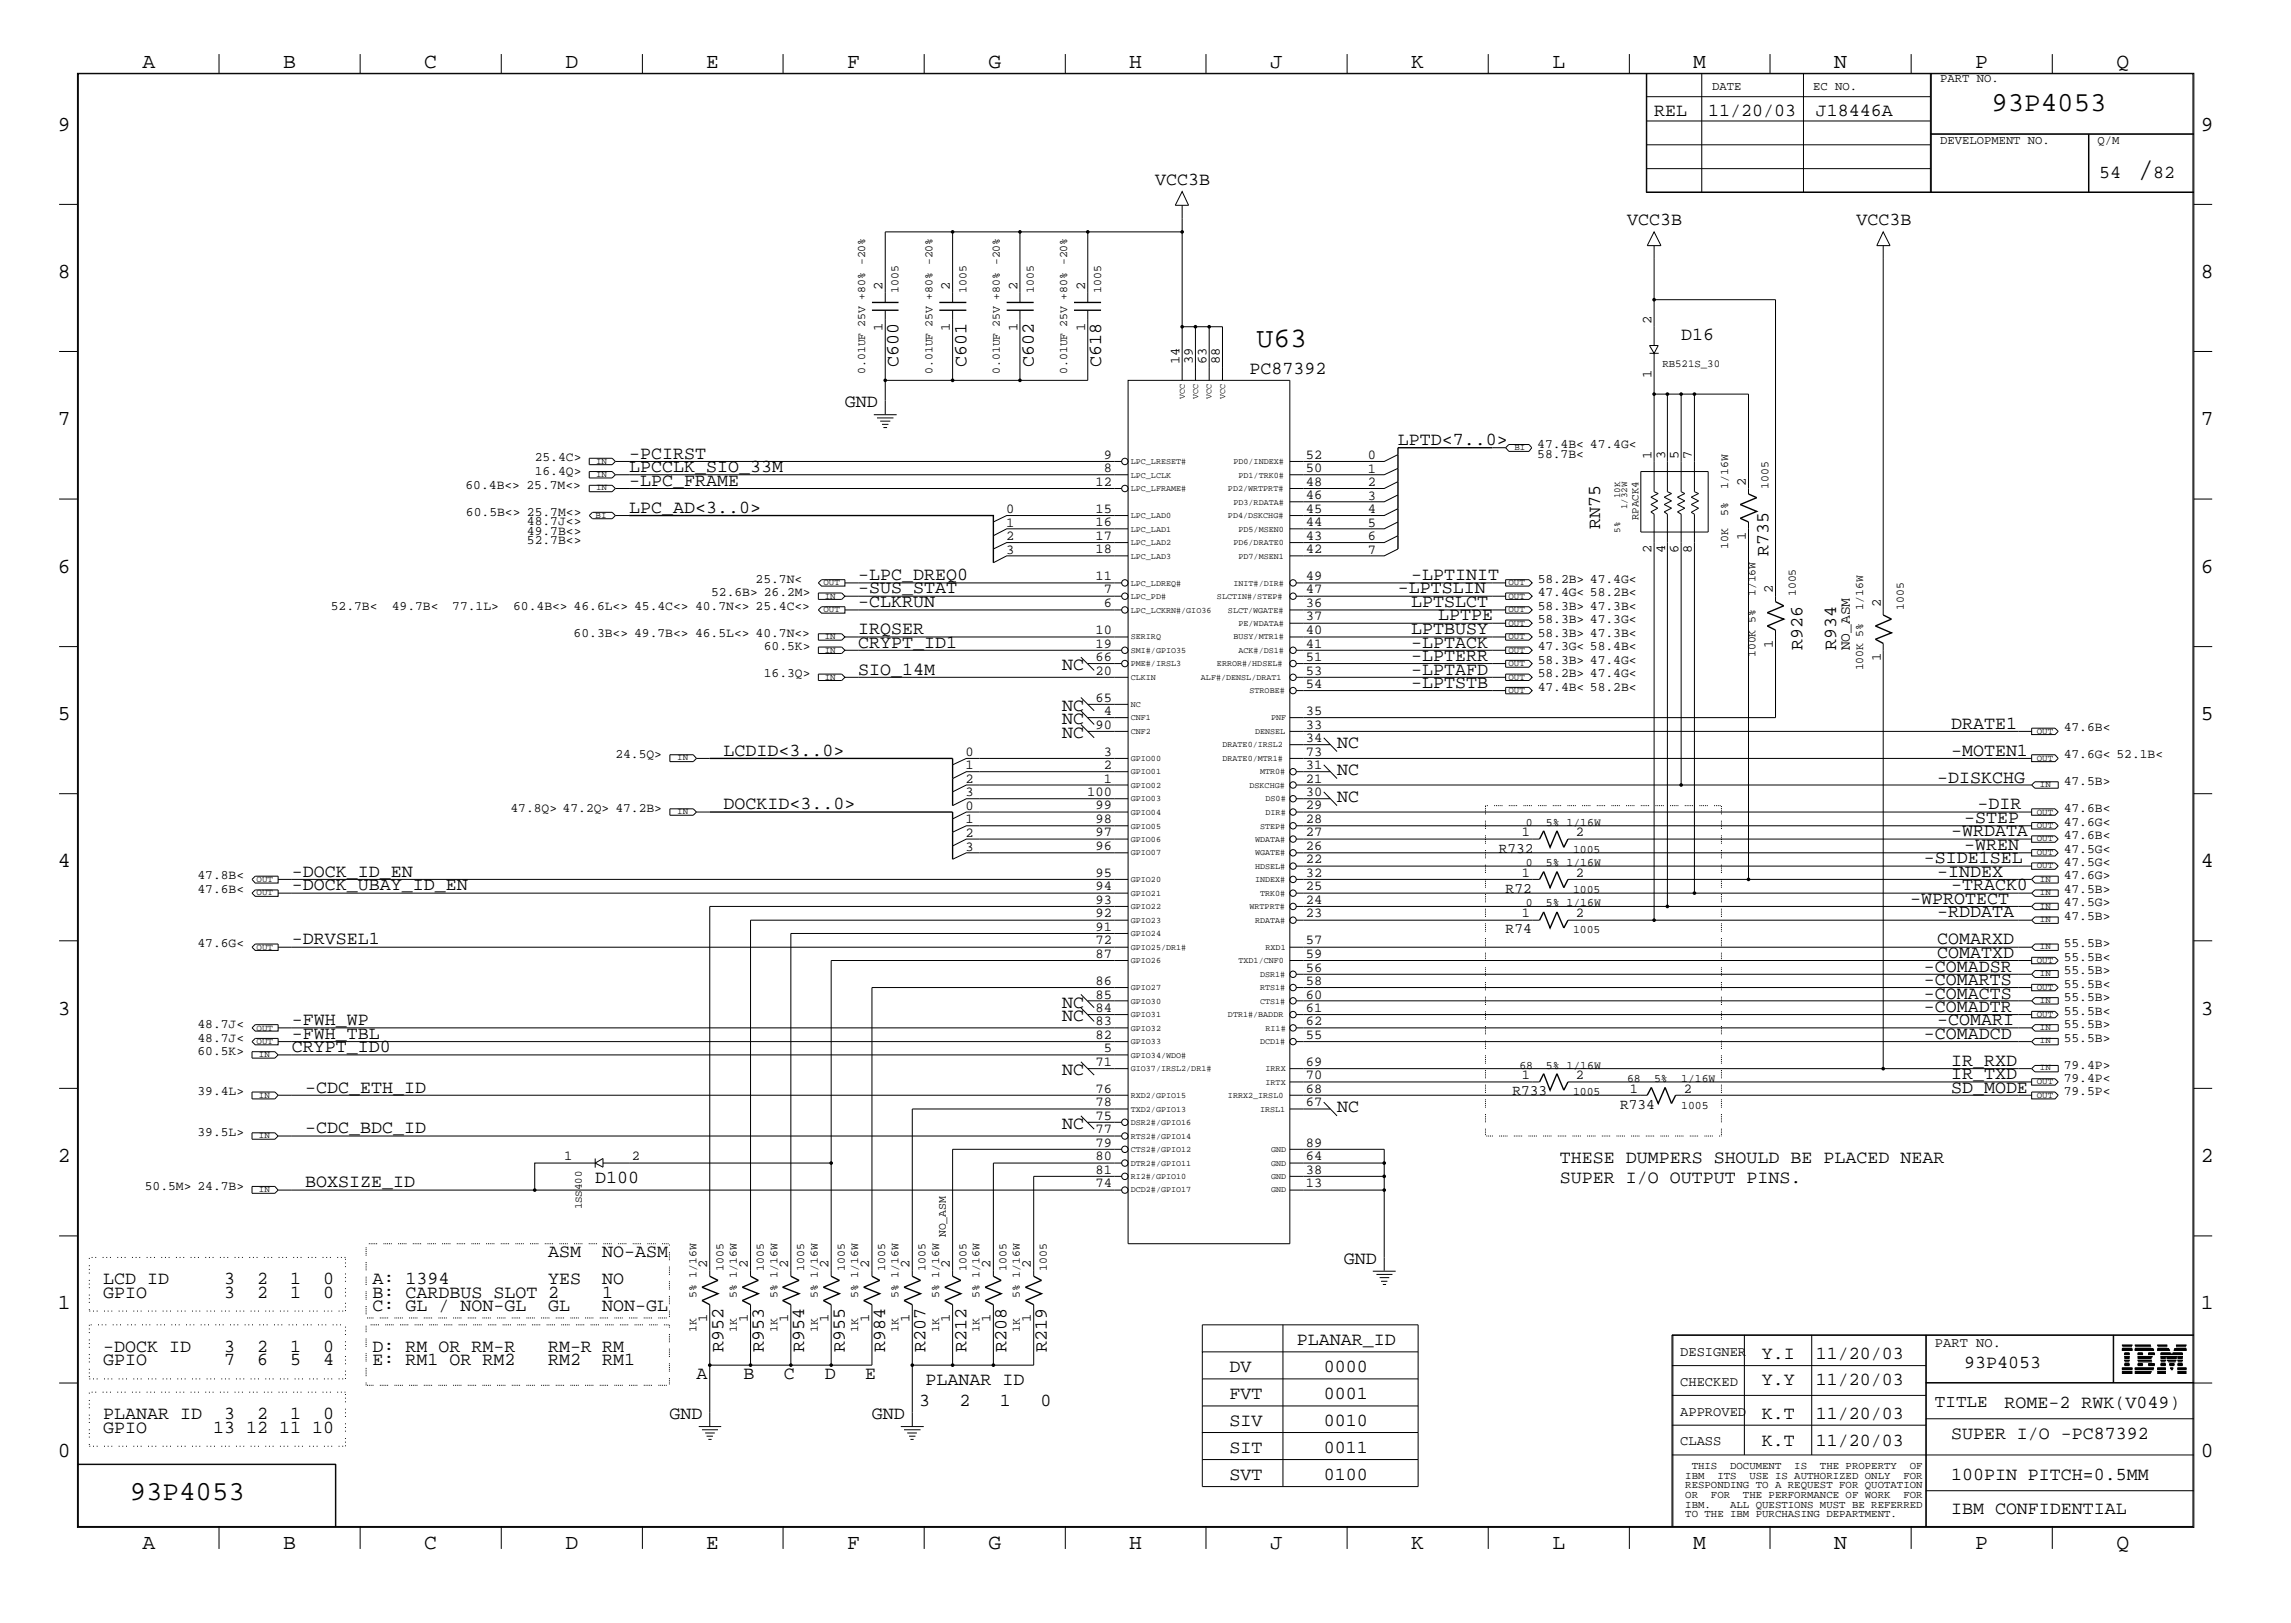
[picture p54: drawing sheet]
<svg xmlns="http://www.w3.org/2000/svg" width="423mm" height="300mm" viewBox="0 0 423 300" stroke-linecap="round" stroke-linejoin="round" font-family="sans-serif">
<defs><g id="words">
<g font-size="5.2">
<text x="395" y="32.9">/</text>
<text x="232.2" y="64.1">U63</text>
</g>
<g font-size="5.1">
<text x="368" y="20.5">93P4053</text>
<text x="24" y="277.2">93P4053</text>
</g>
<g font-size="4">
<text x="26.3" y="12.5">A</text>
<text x="52.3" y="12.5">B</text>
<text x="78.4" y="12.5">C</text>
<text x="104.5" y="12.5">D</text>
<text x="130.5" y="12.5">E</text>
<text x="156.5" y="12.5">F</text>
<text x="182.6" y="12.5">G</text>
<text x="208.6" y="12.5">H</text>
<text x="234.7" y="12.5">J</text>
<text x="260.8" y="12.5">K</text>
<text x="286.9" y="12.5">L</text>
<text x="312.8" y="12.5">M</text>
<text x="338.9" y="12.5">N</text>
<text x="365" y="12.5">P</text>
<text x="391.1" y="12.5">Q</text>
<text x="10.7" y="24.1">9</text>
<text x="406.7" y="24.1">9</text>
<text x="10.7" y="51.4">8</text>
<text x="406.7" y="51.4">8</text>
<text x="10.7" y="78.6">7</text>
<text x="406.7" y="78.6">7</text>
<text x="10.7" y="105.8">6</text>
<text x="406.7" y="105.8">6</text>
<text x="10.7" y="133.1">5</text>
<text x="406.7" y="133.1">5</text>
<text x="10.7" y="160.2">4</text>
<text x="406.7" y="160.2">4</text>
<text x="10.7" y="187.5">3</text>
<text x="406.7" y="187.5">3</text>
<text x="10.7" y="214.6">2</text>
<text x="406.7" y="214.6">2</text>
<text x="10.7" y="241.9">1</text>
<text x="406.7" y="241.9">1</text>
<text x="10.7" y="269.2">0</text>
<text x="406.7" y="269.2">0</text>
<text x="26.3" y="286.2">A</text>
<text x="52.3" y="286.2">B</text>
<text x="78.4" y="286.2">C</text>
<text x="104.5" y="286.2">D</text>
<text x="130.5" y="286.2">E</text>
<text x="156.5" y="286.2">F</text>
<text x="182.6" y="286.2">G</text>
<text x="208.6" y="286.2">H</text>
<text x="234.7" y="286.2">J</text>
<text x="260.8" y="286.2">K</text>
<text x="286.9" y="286.2">L</text>
<text x="312.8" y="286.2">M</text>
<text x="338.9" y="286.2">N</text>
<text x="365" y="286.2">P</text>
<text x="391.1" y="286.2">Q</text>
</g>
<g font-size="3.4">
<text x="305.6" y="21.4">REL</text>
<text x="315.6" y="21.4">11/20/03</text>
<text x="335.5" y="21.4">J18446A</text>
<text x="213.4" y="34.1">VCC3B</text>
<text x="387.9" y="32.9">54</text>
<text x="397.8" y="32.9">82</text>
<text x="300.7" y="41.7">VCC3B</text>
<text x="343.1" y="41.7">VCC3B</text>
<text x="310.6" y="62.8">D16</text>
<text x="166" y="67.8" transform="rotate(-90 166 67.8)">C600</text>
<text x="178.6" y="67.8" transform="rotate(-90 178.6 67.8)">C601</text>
<text x="191" y="67.8" transform="rotate(-90 191 67.8)">C602</text>
<text x="203.5" y="67.8" transform="rotate(-90 203.5 67.8)">C618</text>
<text x="230.9" y="69.1">PC87392</text>
<text x="156.1" y="75.3">GND</text>
<text x="258.3" y="82.3">LPTD&lt;7..0&gt;</text>
<text x="116.2" y="89.7">-LPC_FRAME</text>
<text x="116.2" y="84.8">-PCIRST</text>
<text x="116.2" y="87.2">LPCCLK_SIO_33M</text>
<text x="116.2" y="94.7">LPC_AD&lt;3..0&gt;</text>
<text x="295.7" y="97.7" transform="rotate(-90 295.7 97.7)">RN75</text>
<text x="158.6" y="107.2">-LPC_DREQ0</text>
<text x="260.8" y="107.2">-LPTINIT</text>
<text x="326.8" y="102.7" transform="rotate(-90 326.8 102.7)">R735</text>
<text x="158.6" y="112.2">-CLKRUN</text>
<text x="158.6" y="109.6">-SUS_STAT</text>
<text x="258.3" y="109.6">-LPTSLIN</text>
<text x="260.8" y="112.2">LPTSLCT</text>
<text x="158.6" y="119.6">CRYPT_ID1</text>
<text x="158.6" y="117.2">IRQSER</text>
<text x="260.8" y="119.6">-LPTACK</text>
<text x="260.8" y="117.2">LPTBUSY</text>
<text x="265.8" y="114.6">LPTPE</text>
<text x="158.6" y="124.6">SIO_14M</text>
<text x="196.3" y="123.9">NC</text>
<text x="260.8" y="124.6">-LPTAFD</text>
<text x="260.8" y="122.2">-LPTERR</text>
<text x="333.1" y="120.1" transform="rotate(-90 333.1 120.1)">R926</text>
<text x="339.3" y="120.1" transform="rotate(-90 339.3 120.1)">R934</text>
<text x="196.3" y="131.3">NC</text>
<text x="260.8" y="127.1">-LPTSTB</text>
<text x="196.3" y="133.8">NC</text>
<text x="196.3" y="136.3">NC</text>
<text x="360.5" y="134.6">DRATE1</text>
<text x="133.7" y="139.6">LCDID&lt;3..0&gt;</text>
<text x="247.1" y="143.2">NC</text>
<text x="247.1" y="138.2">NC</text>
<text x="360.5" y="139.6">-MOTEN1</text>
<text x="133.7" y="149.5">DOCKID&lt;3..0&gt;</text>
<text x="247.1" y="148.2">NC</text>
<text x="358" y="144.6">-DISKCHG</text>
<text x="365.4" y="149.5">-DIR</text>
<text x="360.5" y="154.5">-WRDATA</text>
<text x="363" y="152.1">-STEP</text>
<text x="355.5" y="159.5">-SIDE1SEL</text>
<text x="363" y="157.1">-WREN</text>
<text x="53.9" y="162.1">-DOCK_ID_EN</text>
<text x="53.9" y="164.5">-DOCK_UBAY_ID_EN</text>
<text x="353" y="167">-WPROTECT</text>
<text x="358" y="162.1">-INDEX</text>
<text x="360.5" y="164.5">-TRACK0</text>
<text x="358" y="169.5">-RDDATA</text>
<text x="53.9" y="174.5">-DRVSEL1</text>
<text x="355.5" y="179.5">-COMADSR</text>
<text x="358" y="177">COMATXD</text>
<text x="358" y="174.5">COMARXD</text>
<text x="355.5" y="184.5">-COMACTS</text>
<text x="355.5" y="181.9">-COMARTS</text>
<text x="53.9" y="189.4">-FWH_WP</text>
<text x="53.9" y="191.9">-FWH_TBL</text>
<text x="196.3" y="188.6">NC</text>
<text x="196.3" y="186.2">NC</text>
<text x="355.5" y="191.9">-COMADCD</text>
<text x="355.5" y="186.9">-COMADTR</text>
<text x="358" y="189.4">-COMARI</text>
<text x="53.9" y="194.4">CRYPT_ID0</text>
<text x="360.5" y="196.9">IR_RXD</text>
<text x="56.4" y="201.9">-CDC_ETH_ID</text>
<text x="196.3" y="198.6">NC</text>
<text x="360.5" y="199.4">IR_TXD</text>
<text x="360.5" y="201.9">SD_MODE</text>
<text x="56.4" y="209.4">-CDC_BDC_ID</text>
<text x="196.3" y="208.5">NC</text>
<text x="247.1" y="205.5">NC</text>
<text x="288.2" y="214.9">THESE DUMPERS SHOULD BE PLACED NEAR</text>
<text x="56.4" y="219.4">BOXSIZE_ID</text>
<text x="110" y="218.6">D100</text>
<text x="288.2" y="218.6">SUPER I/O OUTPUT PINS.</text>
<text x="101.3" y="232.3">ASM</text>
<text x="111.3" y="232.3">NO-ASM</text>
<text x="248.3" y="233.5">GND</text>
<text x="19.1" y="239.8">GPIO</text>
<text x="19.1" y="237.3">LCD ID</text>
<text x="41.4" y="239.8">3</text>
<text x="41.4" y="237.3">3</text>
<text x="47.5" y="239.8">2</text>
<text x="47.5" y="237.3">2</text>
<text x="53.6" y="239.8">1</text>
<text x="53.6" y="237.3">1</text>
<text x="59.7" y="239.8">0</text>
<text x="59.7" y="237.3">0</text>
<text x="68.8" y="237.3">A: 1394</text>
<text x="68.8" y="239.8">B: CARDBUS SLOT 2</text>
<text x="101.3" y="237.3">YES</text>
<text x="111.3" y="239.8">1</text>
<text x="111.3" y="237.3">NO</text>
<text x="68.8" y="242.2">C: GL / NON-GL</text>
<text x="101.3" y="242.2">GL</text>
<text x="111.3" y="242.2">NON-GL</text>
<text x="19.1" y="249.8">-DOCK ID</text>
<text x="41.4" y="249.8">3</text>
<text x="47.5" y="249.8">2</text>
<text x="53.6" y="249.8">1</text>
<text x="59.7" y="249.8">0</text>
<text x="68.8" y="249.8">D: RM OR RM-R</text>
<text x="101.3" y="249.8">RM-R RM</text>
<text x="133.7" y="249.8" transform="rotate(-90 133.7 249.8)">R952</text>
<text x="141.1" y="249.8" transform="rotate(-90 141.1 249.8)">R953</text>
<text x="148.6" y="249.8" transform="rotate(-90 148.6 249.8)">R954</text>
<text x="156.1" y="249.8" transform="rotate(-90 156.1 249.8)">R955</text>
<text x="163.6" y="249.8" transform="rotate(-90 163.6 249.8)">R984</text>
<text x="171" y="249.8" transform="rotate(-90 171 249.8)">R207</text>
<text x="178.6" y="249.8" transform="rotate(-90 178.6 249.8)">R212</text>
<text x="186" y="249.8" transform="rotate(-90 186 249.8)">R208</text>
<text x="193.5" y="249.8" transform="rotate(-90 193.5 249.8)">R219</text>
<text x="239.6" y="248.5">PLANAR_ID</text>
<text x="325.5" y="251">Y.I</text>
<text x="335.5" y="251">11/20/03</text>
<text x="19.1" y="252.2">GPIO</text>
<text x="41.4" y="252.2">7</text>
<text x="47.5" y="252.2">6</text>
<text x="53.6" y="252.2">5</text>
<text x="59.7" y="252.2">4</text>
<text x="68.8" y="252.2">E: RM1 OR RM2</text>
<text x="101.3" y="252.2">RM2</text>
<text x="111.3" y="252.2">RM1</text>
<text x="128.7" y="254.8">A</text>
<text x="137.4" y="254.8">B</text>
<text x="144.9" y="254.8">C</text>
<text x="152.4" y="254.8">D</text>
<text x="159.9" y="254.8">E</text>
<text x="171" y="255.9">PLANAR ID</text>
<text x="227.2" y="253.5">DV</text>
<text x="244.6" y="253.5">0000</text>
<text x="325.5" y="255.9">Y.Y</text>
<text x="335.5" y="255.9">11/20/03</text>
<text x="363" y="252.7">93P4053</text>
<text x="19.1" y="262.2">PLANAR ID</text>
<text x="41.4" y="262.2">3</text>
<text x="47.5" y="262.2">2</text>
<text x="53.6" y="262.2">1</text>
<text x="59.7" y="262.2">0</text>
<text x="123.7" y="262.2">GND</text>
<text x="161.1" y="262.2">GND</text>
<text x="169.8" y="259.8">3</text>
<text x="177.3" y="259.8">2</text>
<text x="184.7" y="259.8">1</text>
<text x="192.3" y="259.8">0</text>
<text x="227.2" y="258.5">FVT</text>
<text x="227.2" y="263.5">SIV</text>
<text x="244.6" y="263.5">0010</text>
<text x="244.6" y="258.5">0001</text>
<text x="325.5" y="262.2">K.T</text>
<text x="335.5" y="262.2">11/20/03</text>
<text x="370.4" y="260.2">ROME-2 RWK(V049)</text>
<text x="19.1" y="264.7">GPIO</text>
<text x="39.4" y="264.7">13 12 11 10</text>
<text x="227.2" y="268.5">SIT</text>
<text x="244.6" y="268.5">0011</text>
<text x="325.5" y="267.2">K.T</text>
<text x="335.5" y="267.2">11/20/03</text>
<text x="360.5" y="265.9">SUPER I/O -PC87392</text>
<text x="227.2" y="273.4">SVT</text>
<text x="244.6" y="273.4">0100</text>
<text x="360.5" y="273.4">100PIN PITCH=0.5MM</text>
<text x="360.5" y="279.7">IBM CONFIDENTIAL</text>
</g>
<text font-size="3.2" x="357.5" y="260">TITLE</text>
<g font-size="2.7">
<text x="341.8" y="120.1" transform="rotate(-90 341.8 120.1)">NO_ASM</text>
<text x="276.9" y="157.6">R732</text>
<text x="278.2" y="165">R72</text>
<text x="278.2" y="172.5">R74</text>
<text x="279.5" y="202.4">R733</text>
<text x="299.4" y="204.9">R734</text>
</g>
<g font-size="2.5">
<text x="163.1" y="53.6" transform="rotate(-90 163.1 53.6)">2</text>
<text x="175.5" y="53.6" transform="rotate(-90 175.5 53.6)">2</text>
<text x="188" y="53.6" transform="rotate(-90 188 53.6)">2</text>
<text x="200.5" y="53.6" transform="rotate(-90 200.5 53.6)">2</text>
<text x="305.1" y="59.9" transform="rotate(-90 305.1 59.9)">2</text>
<text x="163.1" y="61.1" transform="rotate(-90 163.1 61.1)">1</text>
<text x="175.5" y="61.1" transform="rotate(-90 175.5 61.1)">1</text>
<text x="188" y="61.1" transform="rotate(-90 188 61.1)">1</text>
<text x="200.5" y="61.1" transform="rotate(-90 200.5 61.1)">1</text>
<text x="217.9" y="67.3" transform="rotate(-90 217.9 67.3)">14</text>
<text x="220.4" y="67.3" transform="rotate(-90 220.4 67.3)">39</text>
<text x="222.9" y="67.3" transform="rotate(-90 222.9 67.3)">63</text>
<text x="225.4" y="67.3" transform="rotate(-90 225.4 67.3)">88</text>
<text x="305.1" y="69.8" transform="rotate(-90 305.1 69.8)">1</text>
<text x="202.4" y="89.7">12</text>
<text x="204" y="87.2">8</text>
<text x="204" y="84.8">9</text>
<text x="241.3" y="84.8">52</text>
<text x="241.3" y="87.2">50</text>
<text x="241.3" y="89.7">48</text>
<text x="252.7" y="84.8">0</text>
<text x="252.7" y="87.4">1</text>
<text x="252.7" y="89.8">2</text>
<text x="305.1" y="84.8" transform="rotate(-90 305.1 84.8)">1</text>
<text x="307.7" y="84.8" transform="rotate(-90 307.7 84.8)">3</text>
<text x="310.1" y="84.8" transform="rotate(-90 310.1 84.8)">5</text>
<text x="312.6" y="84.8" transform="rotate(-90 312.6 84.8)">7</text>
<text x="322.6" y="89.7" transform="rotate(-90 322.6 89.7)">2</text>
<text x="185.9" y="94.8">0</text>
<text x="202.4" y="94.7">15</text>
<text x="241.3" y="94.7">45</text>
<text x="241.3" y="92.2">46</text>
<text x="252.7" y="94.8">4</text>
<text x="252.7" y="92.4">3</text>
<text x="185.9" y="97.3">1</text>
<text x="185.9" y="99.8">2</text>
<text x="202.4" y="97.2">16</text>
<text x="202.4" y="99.7">17</text>
<text x="241.3" y="99.7">43</text>
<text x="241.3" y="97.2">44</text>
<text x="252.7" y="99.8">6</text>
<text x="252.7" y="97.3">5</text>
<text x="322.6" y="99.7" transform="rotate(-90 322.6 99.7)">1</text>
<text x="185.9" y="102.3">3</text>
<text x="202.4" y="107.2">11</text>
<text x="202.4" y="102.2">18</text>
<text x="241.3" y="107.2">49</text>
<text x="241.3" y="102.2">42</text>
<text x="252.7" y="102.3">7</text>
<text x="305.1" y="102.2" transform="rotate(-90 305.1 102.2)">2</text>
<text x="307.7" y="102.2" transform="rotate(-90 307.7 102.2)">4</text>
<text x="310.1" y="102.2" transform="rotate(-90 310.1 102.2)">6</text>
<text x="312.6" y="102.2" transform="rotate(-90 312.6 102.2)">8</text>
<text x="204" y="112.2">6</text>
<text x="204" y="109.6">7</text>
<text x="241.3" y="109.6">47</text>
<text x="241.3" y="112.2">36</text>
<text x="327.6" y="109.6" transform="rotate(-90 327.6 109.6)">2</text>
<text x="347.6" y="112.2" transform="rotate(-90 347.6 112.2)">2</text>
<text x="202.4" y="117.2">10</text>
<text x="202.4" y="119.6">19</text>
<text x="241.3" y="119.6">41</text>
<text x="241.3" y="117.2">40</text>
<text x="241.3" y="114.6">37</text>
<text x="327.6" y="119.6" transform="rotate(-90 327.6 119.6)">1</text>
<text x="202.4" y="124.6">20</text>
<text x="202.4" y="122.2">66</text>
<text x="241.3" y="124.6">53</text>
<text x="241.3" y="122.2">51</text>
<text x="347.6" y="122.2" transform="rotate(-90 347.6 122.2)">1</text>
<text x="202.4" y="129.6">65</text>
<text x="241.3" y="127.1">54</text>
<text x="202.4" y="134.6">90</text>
<text x="204" y="132.1">4</text>
<text x="241.3" y="132.1">35</text>
<text x="241.3" y="134.6">33</text>
<text x="241.3" y="137.1">34</text>
<text x="178.4" y="142.2">1</text>
<text x="178.4" y="139.7">0</text>
<text x="204" y="139.6">3</text>
<text x="204" y="142.1">2</text>
<text x="241.3" y="139.6">73</text>
<text x="241.3" y="142.1">31</text>
<text x="178.4" y="149.7">0</text>
<text x="178.4" y="147.2">3</text>
<text x="178.4" y="144.7">2</text>
<text x="200.9" y="147.1">100</text>
<text x="202.4" y="149.5">99</text>
<text x="204" y="144.6">1</text>
<text x="241.3" y="144.6">21</text>
<text x="241.3" y="149.5">29</text>
<text x="241.3" y="147.1">30</text>
<text x="178.4" y="154.6">2</text>
<text x="178.4" y="152.1">1</text>
<text x="202.4" y="154.5">97</text>
<text x="202.4" y="152.1">98</text>
<text x="241.3" y="154.5">27</text>
<text x="241.3" y="152.1">28</text>
<text x="281.2" y="154.5">1</text>
<text x="291.2" y="154.5">2</text>
<text x="178.4" y="157.1">3</text>
<text x="202.4" y="157.1">96</text>
<text x="241.3" y="157.1">26</text>
<text x="241.3" y="159.5">22</text>
<text x="202.4" y="162.1">95</text>
<text x="202.4" y="167">93</text>
<text x="202.4" y="164.5">94</text>
<text x="241.3" y="164.5">25</text>
<text x="241.3" y="167">24</text>
<text x="241.3" y="162.1">32</text>
<text x="281.2" y="162.1">1</text>
<text x="291.2" y="162.1">2</text>
<text x="202.4" y="172">91</text>
<text x="202.4" y="169.5">92</text>
<text x="241.3" y="169.5">23</text>
<text x="281.2" y="169.5">1</text>
<text x="291.2" y="169.5">2</text>
<text x="202.4" y="177">87</text>
<text x="202.4" y="174.5">72</text>
<text x="241.3" y="177">59</text>
<text x="241.3" y="174.5">57</text>
<text x="241.3" y="179.5">56</text>
<text x="202.4" y="184.5">85</text>
<text x="202.4" y="181.9">86</text>
<text x="241.3" y="184.5">60</text>
<text x="241.3" y="181.9">58</text>
<text x="202.4" y="189.4">83</text>
<text x="202.4" y="186.9">84</text>
<text x="202.4" y="191.9">82</text>
<text x="241.3" y="186.9">61</text>
<text x="241.3" y="189.4">62</text>
<text x="241.3" y="191.9">55</text>
<text x="202.4" y="196.9">71</text>
<text x="204" y="194.4">5</text>
<text x="241.3" y="196.9">69</text>
<text x="202.4" y="201.9">76</text>
<text x="241.3" y="199.4">70</text>
<text x="241.3" y="201.9">68</text>
<text x="281.2" y="199.4">1</text>
<text x="291.2" y="199.4">2</text>
<text x="301.2" y="201.9">1</text>
<text x="311.1" y="201.9">2</text>
<text x="202.4" y="209.4">77</text>
<text x="202.4" y="204.4">78</text>
<text x="202.4" y="206.8">75</text>
<text x="241.3" y="204.4">67</text>
<text x="104.2" y="214.4">1</text>
<text x="116.8" y="214.4">2</text>
<text x="202.4" y="211.8">79</text>
<text x="202.4" y="214.4">80</text>
<text x="241.3" y="211.8">89</text>
<text x="241.3" y="214.4">64</text>
<text x="202.4" y="216.8">81</text>
<text x="202.4" y="219.4">74</text>
<text x="241.3" y="219.4">13</text>
<text x="241.3" y="216.8">38</text>
<text x="130.6" y="234.3" transform="rotate(-90 130.6 234.3)">2</text>
<text x="138.2" y="234.3" transform="rotate(-90 138.2 234.3)">2</text>
<text x="145.6" y="234.3" transform="rotate(-90 145.6 234.3)">2</text>
<text x="153.1" y="234.3" transform="rotate(-90 153.1 234.3)">2</text>
<text x="160.6" y="234.3" transform="rotate(-90 160.6 234.3)">2</text>
<text x="168.1" y="234.3" transform="rotate(-90 168.1 234.3)">2</text>
<text x="175.5" y="234.3" transform="rotate(-90 175.5 234.3)">2</text>
<text x="183" y="234.3" transform="rotate(-90 183 234.3)">2</text>
<text x="190.5" y="234.3" transform="rotate(-90 190.5 234.3)">2</text>
<text x="130.6" y="244.3" transform="rotate(-90 130.6 244.3)">1</text>
<text x="138.2" y="244.3" transform="rotate(-90 138.2 244.3)">1</text>
<text x="145.6" y="244.3" transform="rotate(-90 145.6 244.3)">1</text>
<text x="153.1" y="244.3" transform="rotate(-90 153.1 244.3)">1</text>
<text x="160.6" y="244.3" transform="rotate(-90 160.6 244.3)">1</text>
<text x="168.1" y="244.3" transform="rotate(-90 168.1 244.3)">1</text>
<text x="175.5" y="244.3" transform="rotate(-90 175.5 244.3)">1</text>
<text x="183" y="244.3" transform="rotate(-90 183 244.3)">1</text>
<text x="190.5" y="244.3" transform="rotate(-90 190.5 244.3)">1</text>
<text x="310.5" y="250.6">DESIGNER</text>
<text x="357.5" y="248.8">PART NO.</text>
<text x="310.5" y="256.1">CHECKED</text>
<text x="310.5" y="261.5">APPROVED</text>
<text x="310.5" y="267">CLASS</text>
</g>
<g font-size="2.4">
<text x="284.1" y="82.7">47.4B&lt; 47.4G&lt;</text>
<text x="98.8" y="85.3">25.4C&gt;</text>
<text x="98.8" y="87.7">16.4Q&gt;</text>
<text x="284.1" y="84.6">58.7B&lt;</text>
<text x="86" y="90.3">60.4B&lt;&gt; 25.7M&lt;&gt;</text>
<text x="86.1" y="95.2">60.5B&lt;&gt; 25.7M&lt;&gt;</text>
<text x="97.4" y="100.6">52.7B&lt;&gt;</text>
<text x="97.4" y="98.8">49.7B&lt;&gt;</text>
<text x="97.4" y="97">48.7J&lt;&gt;</text>
<text x="139.6" y="107.7">25.7N&lt;</text>
<text x="284.1" y="107.7">58.2B&gt; 47.4G&lt;</text>
<text x="61.1" y="112.7">52.7B&lt;</text>
<text x="72.4" y="112.7">49.7B&lt;</text>
<text x="83.6" y="112.7">77.1L&gt;</text>
<text x="94.8" y="112.7">60.4B&lt;&gt; 46.6L&lt;&gt; 45.4C&lt;&gt; 40.7N&lt;&gt; 25.4C&lt;&gt;</text>
<text x="131.4" y="110.2">52.6B&gt; 26.2M&gt;</text>
<text x="284.1" y="112.7">58.3B&gt; 47.3B&lt;</text>
<text x="284.1" y="110.2">47.4G&lt; 58.2B&lt;</text>
<text x="106" y="117.7">60.3B&lt;&gt; 49.7B&lt;&gt; 46.5L&lt;&gt; 40.7N&lt;&gt;</text>
<text x="284.1" y="117.7">58.3B&gt; 47.3B&lt;</text>
<text x="284.1" y="115.1">58.3B&gt; 47.3G&lt;</text>
<text x="141.1" y="125.1">16.3Q&gt;</text>
<text x="141.1" y="120.1">60.5K&gt;</text>
<text x="284.1" y="125.1">58.2B&gt; 47.4G&lt;</text>
<text x="284.1" y="122.6">58.3B&gt; 47.4G&lt;</text>
<text x="284.1" y="120.1">47.3G&lt; 58.4B&lt;</text>
<text x="284.1" y="127.6">47.4B&lt; 58.2B&lt;</text>
<text x="381.3" y="135.1">47.6B&lt;</text>
<text x="113.7" y="140.1">24.5Q&gt;</text>
<text x="381.3" y="140.1">47.6G&lt; 52.1B&lt;</text>
<text x="381.3" y="145">47.5B&gt;</text>
<text x="94.3" y="150">47.8Q&gt; 47.2Q&gt; 47.2B&gt;</text>
<text x="381.3" y="155">47.6B&lt;</text>
<text x="381.3" y="152.6">47.6G&lt;</text>
<text x="381.3" y="150">47.6B&lt;</text>
<text x="381.3" y="160">47.5G&lt;</text>
<text x="381.3" y="157.6">47.5G&lt;</text>
<text x="36.5" y="162.5">47.8B&lt;</text>
<text x="36.5" y="165">47.6B&lt;</text>
<text x="381.3" y="167.5">47.5G&gt;</text>
<text x="381.3" y="165">47.5B&gt;</text>
<text x="381.3" y="162.5">47.6G&gt;</text>
<text x="381.3" y="170">47.5B&gt;</text>
<text x="36.5" y="175">47.6G&lt;</text>
<text x="381.3" y="177.5">55.5B&lt;</text>
<text x="381.3" y="175">55.5B&gt;</text>
<text x="381.3" y="184.9">55.5B&gt;</text>
<text x="381.3" y="182.5">55.5B&lt;</text>
<text x="381.3" y="180">55.5B&gt;</text>
<text x="36.5" y="189.9">48.7J&lt;</text>
<text x="381.3" y="189.9">55.5B&gt;</text>
<text x="381.3" y="187.5">55.5B&lt;</text>
<text x="36.5" y="192.4">48.7J&lt;</text>
<text x="36.5" y="194.9">60.5K&gt;</text>
<text x="381.3" y="197.4">79.4P&gt;</text>
<text x="381.3" y="192.4">55.5B&gt;</text>
<text x="36.5" y="202.4">39.4L&gt;</text>
<text x="381.3" y="199.9">79.4P&lt;</text>
<text x="381.3" y="202.4">79.5P&lt;</text>
<text x="36.5" y="209.9">39.5L&gt;</text>
<text x="26.8" y="219.9">50.5M&gt; 24.7B&gt;</text>
</g>
<g font-size="2.3">
<text x="316.4" y="16.7">DATE</text>
<text x="335" y="16.7">EC NO.</text>
<text x="358.5" y="15.2">PART NO.</text>
<text x="358.5" y="26.6">DEVELOPMENT NO.</text>
<text x="387.6" y="26.6">Q/M</text>
</g>
<g font-size="2.1">
<text x="166" y="54.1" transform="rotate(-90 166 54.1)">1005</text>
<text x="178.6" y="54.1" transform="rotate(-90 178.6 54.1)">1005</text>
<text x="191" y="54.1" transform="rotate(-90 191 54.1)">1005</text>
<text x="203.5" y="54.1" transform="rotate(-90 203.5 54.1)">1005</text>
<text x="159.9" y="69.1" transform="rotate(-90 159.9 69.1)">0.01UF 25V +80% -20%</text>
<text x="172.3" y="69.1" transform="rotate(-90 172.3 69.1)">0.01UF 25V +80% -20%</text>
<text x="184.7" y="69.1" transform="rotate(-90 184.7 69.1)">0.01UF 25V +80% -20%</text>
<text x="197.2" y="69.1" transform="rotate(-90 197.2 69.1)">0.01UF 25V +80% -20%</text>
<text x="319.4" y="95.2" transform="rotate(-90 319.4 95.2)">5%</text>
<text x="319.4" y="90.3" transform="rotate(-90 319.4 90.3)">1/16W</text>
<text x="326.8" y="90.3" transform="rotate(-90 326.8 90.3)">1005</text>
<text x="319.4" y="101.4" transform="rotate(-90 319.4 101.4)">10K</text>
<text x="324.4" y="110.2" transform="rotate(-90 324.4 110.2)">1/16W</text>
<text x="331.8" y="110.2" transform="rotate(-90 331.8 110.2)">1005</text>
<text x="344.3" y="112.7" transform="rotate(-90 344.3 112.7)">1/16W</text>
<text x="351.8" y="112.7" transform="rotate(-90 351.8 112.7)">1005</text>
<text x="324.4" y="121.4" transform="rotate(-90 324.4 121.4)">100K 5%</text>
<text x="344.3" y="123.9" transform="rotate(-90 344.3 123.9)">100K 5%</text>
<text x="281.9" y="152.6">0</text>
<text x="285.7" y="152.6">5% 1/16W</text>
<text x="281.9" y="160">0</text>
<text x="285.7" y="160">5% 1/16W</text>
<text x="290.7" y="157.6">1005</text>
<text x="281.9" y="167.5">0</text>
<text x="285.7" y="167.5">5% 1/16W</text>
<text x="290.7" y="165">1005</text>
<text x="290.7" y="172.5">1005</text>
<text x="280.8" y="197.4">68</text>
<text x="285.7" y="197.4">5% 1/16W</text>
<text x="290.7" y="202.4">1005</text>
<text x="300.7" y="199.9">68</text>
<text x="305.6" y="199.9">5%</text>
<text x="310.6" y="199.9">1/16W</text>
<text x="310.6" y="204.9">1005</text>
<text x="174.8" y="228.6" transform="rotate(-90 174.8 228.6)">NO_ASM</text>
<text x="128.7" y="239.8" transform="rotate(-90 128.7 239.8)">5% 1/16W</text>
<text x="133.7" y="234.8" transform="rotate(-90 133.7 234.8)">1005</text>
<text x="136.1" y="239.8" transform="rotate(-90 136.1 239.8)">5% 1/16W</text>
<text x="141.1" y="234.8" transform="rotate(-90 141.1 234.8)">1005</text>
<text x="143.7" y="239.8" transform="rotate(-90 143.7 239.8)">5% 1/16W</text>
<text x="148.6" y="234.8" transform="rotate(-90 148.6 234.8)">1005</text>
<text x="151.1" y="239.8" transform="rotate(-90 151.1 239.8)">5% 1/16W</text>
<text x="156.1" y="234.8" transform="rotate(-90 156.1 234.8)">1005</text>
<text x="158.6" y="239.8" transform="rotate(-90 158.6 239.8)">5% 1/16W</text>
<text x="163.6" y="234.8" transform="rotate(-90 163.6 234.8)">1005</text>
<text x="166" y="239.8" transform="rotate(-90 166 239.8)">5% 1/16W</text>
<text x="171" y="234.8" transform="rotate(-90 171 234.8)">1005</text>
<text x="173.6" y="239.8" transform="rotate(-90 173.6 239.8)">5% 1/16W</text>
<text x="178.6" y="234.8" transform="rotate(-90 178.6 234.8)">1005</text>
<text x="181" y="239.8" transform="rotate(-90 181 239.8)">5% 1/16W</text>
<text x="186" y="234.8" transform="rotate(-90 186 234.8)">1005</text>
<text x="188.5" y="239.8" transform="rotate(-90 188.5 239.8)">5% 1/16W</text>
<text x="193.5" y="234.8" transform="rotate(-90 193.5 234.8)">1005</text>
<text x="128.7" y="246" transform="rotate(-90 128.7 246)">1K</text>
<text x="136.1" y="246" transform="rotate(-90 136.1 246)">1K</text>
<text x="143.7" y="246" transform="rotate(-90 143.7 246)">1K</text>
<text x="151.1" y="246" transform="rotate(-90 151.1 246)">1K</text>
<text x="158.6" y="246" transform="rotate(-90 158.6 246)">1K</text>
<text x="166" y="246" transform="rotate(-90 166 246)">1K</text>
<text x="173.6" y="246" transform="rotate(-90 173.6 246)">1K</text>
<text x="181" y="246" transform="rotate(-90 181 246)">1K</text>
<text x="188.5" y="246" transform="rotate(-90 188.5 246)">1K</text>
</g>
<g font-size="2">
<text x="307.2" y="67.8">RB521S_30</text>
<text x="302.8" y="96.1" transform="rotate(-90 302.8 96.1)">RPACK4</text>
<text x="107.5" y="223.4" transform="rotate(-90 107.5 223.4)">1SS400</text>
<text x="311.4" y="273.2">IBM</text>
<text x="311.4" y="275">RESPONDING TO A REQUEST FOR QUOTATION</text>
<text x="312.6" y="271.4">THIS</text>
<text x="317.3" y="273.2">ITS</text>
<text x="319.7" y="271.4">DOCUMENT</text>
<text x="323.3" y="273.2">USE IS AUTHORIZED ONLY</text>
<text x="331.6" y="271.4">IS</text>
<text x="336.3" y="271.4">THE PROPERTY</text>
<text x="351.7" y="273.2">FOR</text>
<text x="352.9" y="271.4">OF</text>
<text x="311.4" y="276.7">OR</text>
<text x="311.4" y="278.6">IBM.</text>
<text x="311.4" y="280.2">TO THE IBM PURCHASING DEPARTMENT.</text>
<text x="316.1" y="276.7">FOR</text>
<text x="319.7" y="278.6">ALL QUESTIONS MUST BE REFERRED</text>
<text x="322.1" y="276.7">THE PERFORMANCE OF WORK</text>
<text x="351.7" y="276.7">FOR</text>
</g>
<g font-size="1.7">
<text x="279.8" y="83.2">BI</text>
<text x="110.2" y="85.7">IN</text>
<text x="110.2" y="88.1">IN</text>
<text x="110.1" y="95.7">BI</text>
<text x="110.2" y="90.6">IN</text>
<text x="299.4" y="92" transform="rotate(-90 299.4 92)">10K</text>
<text x="300.7" y="94.1" transform="rotate(-90 300.7 94.1)">1/32W</text>
<text x="299.4" y="98.5" transform="rotate(-90 299.4 98.5)">5%</text>
<text x="152.1" y="113.1">OUT</text>
<text x="152.1" y="108.1">OUT</text>
<text x="152.4" y="110.7">IN</text>
<text x="278.7" y="110.7">OUT</text>
<text x="278.7" y="113.1">OUT</text>
<text x="278.7" y="108.1">OUT</text>
<text x="152.4" y="118.1">IN</text>
<text x="278.7" y="118.1">OUT</text>
<text x="278.7" y="115.6">OUT</text>
<text x="152.4" y="125.6">IN</text>
<text x="152.4" y="120.6">IN</text>
<text x="278.7" y="125.6">OUT</text>
<text x="278.7" y="123.1">OUT</text>
<text x="278.7" y="120.6">OUT</text>
<text x="278.7" y="128.1">OUT</text>
<text x="376.3" y="135.6">OUT</text>
<text x="125.1" y="140.5">IN</text>
<text x="376.3" y="140.5">OUT</text>
<text x="376.9" y="145.5">IN</text>
<text x="125.1" y="150.5">IN</text>
<text x="376.3" y="153">OUT</text>
<text x="376.3" y="155.4">OUT</text>
<text x="376.3" y="150.5">OUT</text>
<text x="376.3" y="158">OUT</text>
<text x="376.3" y="160.4">OUT</text>
<text x="47.4" y="165.4">OUT</text>
<text x="47.4" y="163">OUT</text>
<text x="376.9" y="167.9">IN</text>
<text x="376.9" y="165.4">IN</text>
<text x="376.9" y="162.9">IN</text>
<text x="376.9" y="170.3">IN</text>
<text x="47.4" y="175.4">OUT</text>
<text x="376.3" y="177.9">OUT</text>
<text x="376.9" y="175.3">IN</text>
<text x="376.3" y="182.9">OUT</text>
<text x="376.9" y="185.3">IN</text>
<text x="376.9" y="180.3">IN</text>
<text x="47.4" y="190.4">OUT</text>
<text x="376.3" y="187.9">OUT</text>
<text x="376.9" y="190.3">IN</text>
<text x="47.4" y="192.9">OUT</text>
<text x="47.8" y="195.3">IN</text>
<text x="376.9" y="197.8">IN</text>
<text x="376.9" y="192.8">IN</text>
<text x="47.8" y="202.8">IN</text>
<text x="376.3" y="200.3">OUT</text>
<text x="376.3" y="202.9">OUT</text>
<text x="47.8" y="210.3">IN</text>
<text x="47.8" y="220.2">IN</text>
</g>
<g font-size="1.6">
<text x="218.9" y="73.7" transform="rotate(-90 218.9 73.7)">VCC</text>
<text x="221.4" y="73.7" transform="rotate(-90 221.4 73.7)">VCC</text>
<text x="223.9" y="73.7" transform="rotate(-90 223.9 73.7)">VCC</text>
<text x="226.4" y="73.7" transform="rotate(-90 226.4 73.7)">VCC</text>
<text x="209" y="88.2">LPC_LCLK</text>
<text x="209" y="85.8">LPC_LRESET#</text>
<text x="227.9" y="85.8">PD0/INDEX#</text>
<text x="228.9" y="88.2">PD1/TRK0#</text>
<text x="209" y="95.8">LPC_LAD0</text>
<text x="209" y="90.8">LPC_LFRAME#</text>
<text x="226.9" y="95.8">PD4/DSKCHG#</text>
<text x="226.9" y="90.8">PD2/WRTPRT#</text>
<text x="227.9" y="93.2">PD3/RDATA#</text>
<text x="209" y="100.7">LPC_LAD2</text>
<text x="209" y="98.2">LPC_LAD1</text>
<text x="227.9" y="100.7">PD6/DRATE0</text>
<text x="228.9" y="98.2">PD5/MSEN0</text>
<text x="209" y="103.2">LPC_LAD3</text>
<text x="228.9" y="103.2">PD7/MSEN1</text>
<text x="209" y="113.2">LPC_LCKRN#/GIO36</text>
<text x="209" y="110.7">LPC_PD#</text>
<text x="209" y="108.2">LPC_LDREQ#</text>
<text x="224.9" y="110.7">SLCTIN#/STEP#</text>
<text x="226.9" y="113.2">SLCT/WGATE#</text>
<text x="227.9" y="108.2">INIT#/DIR#</text>
<text x="209" y="118.1">SERIRQ</text>
<text x="227.9" y="118.1">BUSY/MTR1#</text>
<text x="228.9" y="115.7">PE/WDATA#</text>
<text x="209" y="125.6">CLKIN</text>
<text x="209" y="123.1">PME#/IRSL3</text>
<text x="209" y="120.6">SMI#/GPIO35</text>
<text x="221.9" y="125.6">ALF#/DENSL/DRAT1</text>
<text x="224.9" y="123.1">ERROR#/HDSEL#</text>
<text x="228.9" y="120.6">ACK#/DS1#</text>
<text x="209" y="130.6">NC</text>
<text x="230.9" y="128.1">STROBE#</text>
<text x="209" y="135.6">CNF2</text>
<text x="209" y="133.1">CNF1</text>
<text x="231.9" y="135.6">DENSEL</text>
<text x="234.9" y="133.1">PNF</text>
<text x="209" y="143.1">GPIO01</text>
<text x="209" y="140.5">GPIO00</text>
<text x="225.9" y="140.5">DRATE0/MTR1#</text>
<text x="225.9" y="138.1">DRATE0/IRSL2</text>
<text x="232.8" y="143.1">MTR0#</text>
<text x="209" y="148.1">GPIO03</text>
<text x="209" y="145.5">GPIO02</text>
<text x="230.9" y="145.5">DSKCHG#</text>
<text x="233.8" y="148.1">DS0#</text>
<text x="209" y="155.5">GPIO06</text>
<text x="209" y="153.1">GPIO05</text>
<text x="209" y="150.5">GPIO04</text>
<text x="231.9" y="155.5">WDATA#</text>
<text x="232.8" y="153.1">STEP#</text>
<text x="233.8" y="150.5">DIR#</text>
<text x="209" y="158">GPIO07</text>
<text x="231.9" y="160.5">HDSEL#</text>
<text x="231.9" y="158">WGATE#</text>
<text x="209" y="168">GPIO22</text>
<text x="209" y="165.5">GPIO21</text>
<text x="209" y="163">GPIO20</text>
<text x="230.9" y="168">WRTPRT#</text>
<text x="231.9" y="163">INDEX#</text>
<text x="232.8" y="165.5">TRK0#</text>
<text x="209" y="173">GPIO24</text>
<text x="209" y="170.5">GPIO23</text>
<text x="231.9" y="170.5">RDATA#</text>
<text x="209" y="178">GPIO26</text>
<text x="209" y="175.5">GPIO25/DR1#</text>
<text x="228.9" y="178">TXD1/CNF0</text>
<text x="233.8" y="175.5">RXD1</text>
<text x="209" y="185.4">GPIO30</text>
<text x="209" y="183">GPIO27</text>
<text x="232.8" y="185.4">CTS1#</text>
<text x="232.8" y="183">RTS1#</text>
<text x="232.8" y="180.4">DSR1#</text>
<text x="209" y="190.4">GPIO32</text>
<text x="209" y="188">GPIO31</text>
<text x="226.9" y="188">DTR1#/BADDR</text>
<text x="233.8" y="190.4">RI1#</text>
<text x="209" y="197.9">GIO37/IRSL2/DR1#</text>
<text x="209" y="195.4">GPIO34/WDO#</text>
<text x="209" y="193">GPIO33</text>
<text x="232.8" y="193">DCD1#</text>
<text x="233.8" y="197.9">IRRX</text>
<text x="209" y="202.9">RXD2/GPIO15</text>
<text x="226.9" y="202.9">IRRX2_IRSL0</text>
<text x="233.8" y="200.4">IRTX</text>
<text x="209" y="207.9">DSR2#/GPIO16</text>
<text x="209" y="205.4">TXD2/GPIO13</text>
<text x="232.8" y="205.4">IRSL1</text>
<text x="209" y="215.4">DTR2#/GPIO11</text>
<text x="209" y="212.9">CTS2#/GPIO12</text>
<text x="209" y="210.4">RTS2#/GPIO14</text>
<text x="234.9" y="215.4">GND</text>
<text x="234.9" y="212.9">GND</text>
<text x="209" y="220.3">DCD2#/GPIO17</text>
<text x="209" y="217.8">RI2#/GPIO10</text>
<text x="234.9" y="220.3">GND</text>
<text x="234.9" y="217.8">GND</text>
</g>
</g></defs>
<g fill="none" stroke="#000" stroke-width=".18">
<path d="M14.3 13.5h391.1v268.7h-391.1zM14.5 13.6h390.7v268.4h-390.7zM40.5 10v3.5M66.5 10v3.5M92.6 10v3.5M118.7 10v3.5M144.7 10v3.5M170.8 10v3.5M196.9 10v3.5M222.8 10v3.5M248.9 10v3.5M275 10v3.5"/>
<path d="M301.1 10v3.5M304.2 13.5v22.1h101.2M304.2 17.9h52.5M304.3 13.5v22.1M314.5 13.5v22.1M327.1 10v3.5M333.2 13.5v22.1M353.1 10v3.5M356.7 13.5v22.1M356.9 13.5v22.1M379.2 10v3.5M10.9 37.8h3.4"/>
<path d="M218.4 35.4l1.2 2.5h-2.4zM218.4 37.9v32.4M304.2 35.5h101.2M304.2 26.8h52.5M304.2 22.4h52.5M304.3 31.2h52.4M356.7 24.8h48.7M356.7 24.7h48.7M385.9 24.8v10.8M386 24.8v10.8M405.4 37.8h3.4M163.6 57.3v13h12.4"/>
<path d="M176 42.8v13.1M176 57.3v13M188.5 42.8h12.5v13.1M188.5 57.3v13h12.5v-13M188.5 42.8h-24.9v13.1M188.5 42.8v13.1M201 42.8h17.4M305.6 42.8l1.3 2.6h-2.5zM305.6 45.4v18.4M305.6 55.4h22.5v55.8M348 42.8l1.3 2.6h-2.5zM348 45.4v68.2"/>
<path d="M10.9 64.9h3.4M161.5 76.6h4.2M162.1 77.2h3M162.6 77.8h1.9M163 78.4h1.2M163.2 79h.7M163.6 70.3v6.2M176 70.3h12.5M208.4 70.3h29.9v159.5h-29.9zM218.4 60.4h2.5v9.9M220.9 60.4h2.5v9.9M223.4 60.4h2.5v9.9"/>
<path d="M304.8 63.8h1.6l-.8 1.5zM304.8 65.3h1.7M305.6 65.3v25.5l.8 .4-1.3 .7 1.2 .6-1.2 .7 1.2 .7-1.2 .7 .5 .4v75M305.6 72.8h2.5M310.6 72.8h-2.5v18l.8 .4-1.4 .7 1.4 .6-1.4 .7 1.4 .7-1.4 .7 .6 .4v72.5M313.1 72.8h-2.5v18l.7 .4-1.3 .7 1.3 .6-1.3 .7 1.3 .7-1.3 .7 .6 .4v50h-71.1M313.1 72.8v18l.8 .4-1.4 .7 1.4 .6-1.4 .7 1.4 .7-1.4 .8 .6 .3v70M313.1 72.8h10v18.5M405.4 64.9h3.4M10.9 92.2h3.4M108.9 87.1h4.2l.6 .6-.6 .6h-4.2zM108.9 95.3l.6-.6h3.6l.6 .6-.6 .5h-3.6z"/>
<path d="M108.9 84.7h4.2l.6 .6-.6 .6h-4.2zM108.9 89.7h4.2l.6 .6-.6 .5h-4.2zM113.7 95.3h2.5M113.7 90.3h93.6M113.7 87.7h94.7M113.7 85.3h93.6M208.4 97.7h-22.4l-2.4 1.3M208.4 95.3h-22.4l-2.4 1.1M258.3 99l-2.5 1.2h-17.5M258.3 94l-2.5 1.3h-17.5M258.3 91.4l-2.5 1.3h-17.5M258.3 96.4l-2.5 1.3h-17.5"/>
<path d="M258.3 84l-2.5 1.3h-17.5M258.3 86.5l-2.5 1.2h-17.5M258.3 89l-2.5 1.3h-17.5M275.8 82.7h2.4M278.2 82.7l.6-.6h3.7l.5 .6-.5 .7h-3.7zM303.2 87.1h12.4v11.2h-12.4zM323.1 96.4v66.1M405.4 92.2h3.4M10.9 119.5h3.4M151.2 112.7l.6-.6h4.3v1.2h-4.3zM151.2 119.5h4.3l.6 .6-.6 .6h-4.3zM151.2 109.6h4.3l.6 .6-.6 .5h-4.3z"/>
<path d="M151.2 117.1h4.3l.6 .6-.6 .6h-4.3zM151.2 107.7l.6-.6h4.3v1.2h-4.3zM156.1 117.7h52.3M156.1 112.7h51.2M156.1 110.2h51.2M156.1 107.7h51.2M208.4 102.7h-22.4l-2.4 1.3M208.4 100.2h-22.4l-2.4 1.2M238.3 117.7h39.9M238.3 115.1h39.9M238.3 112.7h39.9M239.5 110.2h38.7"/>
<path d="M239.5 107.7h38.7M258.3 101.4l-2.5 1.3h-17.5M278.2 109.6h4.3l.6 .6-.6 .5h-4.3zM278.2 112.1h4.3l.6 .6-.6 .6h-4.3zM278.2 107.1h4.3l.6 .6-.6 .6h-4.3zM278.2 117.1h4.3l.6 .6-.6 .6h-4.3zM278.2 114.6h4.3l.6 .5-.6 .6h-4.3zM278.2 119.5h4.3l.6 .6-.6 .6h-4.3zM328.1 116.4v16.2h-89.8M348 118.9v78.5M405.4 119.5h3.4M123.8 139.4h4.3l.6 .7-.6 .6h-4.3z"/>
<path d="M151.2 124.5h4.3l.6 .6-.6 .6h-4.3zM156.1 125.1h52.3M156.1 120.1h51.2M199.7 128.9l2.5 2.4M199.7 121.4l2.5 2.5M199.7 131.3l2.5 2.6M199.7 133.9l2.5 2.4M201 135.1h7.4M201 132.6h7.4M201 122.6h6.3M201 130.1h7.4M238.3 137.6h7.5"/>
<path d="M238.3 135.1h137.1M239.5 127.6h38.7M239.5 125.1h38.7M239.5 122.6h38.7M239.5 120.1h38.7M244.6 136.3l2.5 2.6M278.2 127h4.3l.6 .6-.6 .6h-4.3zM278.2 124.5h4.3l.6 .6-.6 .6h-4.3zM278.2 122h4.3l.6 .6-.6 .7h-4.3zM375.4 139.4h4.3l.6 .7-.6 .6h-4.3zM375.4 134.5h4.3l.6 .6-.6 .6h-4.3zM10.9 146.6h3.4"/>
<path d="M123.8 149.4h4.3l.6 .6-.6 .6h-4.3zM128.7 150h2.4M128.7 140.1h2.4M208.4 142.6h-29.8l-2.6 1.2M208.4 145h-29.8l-2.6 1.3M208.4 147.6h-29.8l-2.6 1.2M208.4 140.1h-29.8l-2.6 1.2M208.4 155h-29.8l-2.6 1.3M208.4 157.6h-29.8l-2.6 1.2M208.4 150h-29.8l-2.6 1.3M208.4 152.6h-29.8l-2.6 1.2M238.3 140.1h137.1"/>
<path d="M239.5 157.6h135.9M239.5 155h45M239.5 152.6h135.9M239.5 150h135.9M239.5 147.6h6.3M239.5 142.6h6.3M244.6 141.3l2.5 2.5M244.6 146.3l2.5 2.5M289.7 155h85.7M310.6 145h64.8M375.4 152h4.3l.6 .6-.6 .6h-4.3zM375.4 157h4.3l.6 .6-.6 .6h-4.3z"/>
<path d="M375.4 154.4h4.3l.6 .6-.6 .6h-4.3zM375.4 159.4h4.3l.6 .6-.6 .6h-4.3zM375.4 149.4h4.3l.6 .6-.6 .6h-4.3zM375.4 145l.6-.6h4.3v1.2h-4.3zM405.4 146.6h3.4M10.9 173.8h3.4M46.6 175l.6-.6h4.2v1.2h-4.2zM47.2 164.4h4.2v1.2h-4.2l-.6-.6zM47.2 161.9h4.2v1.3h-4.2l-.6-.7zM51.4 175h157M51.4 165h157M51.4 162.5h157"/>
<path d="M208.4 177.5h-54.8v58.3M208.4 170h-69.7v65.8M208.4 167.5h-77.3v68.3M208.4 172.5h-62.3v63.3M238.3 177.5h137.1M238.3 175h137.1M239.5 170h45M239.5 167.5h135.9M239.5 165h135.9M239.5 162.5h45M239.5 160h135.9M289.7 170h85.7"/>
<path d="M289.7 162.5h85.7M375.4 176.9h4.3l.6 .6-.6 .6h-4.3zM375.4 175l.6-.6h4.3v1.2h-4.3zM375.4 162.5l.6-.6h4.3v1.3h-4.3zM375.4 165l.6-.6h4.3v1.2h-4.3zM375.4 167.5l.6-.6h4.3v1.2h-4.3zM375.4 170l.6-.6h4.3v1.2h-4.3zM376 179.3h4.3v1.3h-4.3l-.6-.6zM405.4 173.8h3.4M46.6 194.3h4.2l.6 .6-.6 .6h-4.2zM47.2 191.9h4.2v1.1h-4.2l-.6-.6zM47.2 189.3h4.2v1.2h-4.2l-.6-.6z"/>
<path d="M51.4 192.4h157M51.4 189.9h157M51.4 194.9h157M199.7 196.2l2.5 2.4M199.7 186.2l2.5 2.5M199.7 183.7l2.5 2.5M201 197.4h7.4M201 187.5h7.4M201 184.9h7.4M208.4 182.5h-47.3v53.3M238.3 199.9h46.2M238.3 197.4h137.1"/>
<path d="M239.5 192.4h135.9M239.5 189.9h135.9M239.5 187.5h135.9M239.5 184.9h135.9M239.5 182.5h135.9M239.5 180h135.9M289.7 199.9h85.7M375.4 199.3h4.3l.6 .6-.6 .6h-4.3zM375.4 186.9h4.3l.6 .6-.6 .5h-4.3zM375.4 181.9h4.3l.6 .6-.6 .5h-4.3zM375.4 192.4l.6-.5h4.3v1.1h-4.3zM375.4 197.4l.6-.5h4.3v1.1h-4.3z"/>
<path d="M375.4 184.9l.6-.6h4.3v1.2h-4.3zM375.4 189.9l.6-.6h4.3v1.2h-4.3zM10.9 201.1h3.4M46.6 219.2h4.2l.6 .7-.6 .6h-4.2zM46.6 201.8h4.2l.6 .6-.6 .6h-4.2zM46.6 209.3h4.2l.6 .6-.6 .6h-4.2zM51.4 202.4h157M51.4 209.9h155.9M98.8 219.9h108.5M110 214.9l1.4 .7v-1.6l-1.4 .9h-11.2v5h-47.4M110 214v1.7M111.4 214.9h42.2"/>
<path d="M199.7 206.2l2.5 2.4M201 207.3h6.3M207.3 212.3h-31.3v23.5M207.3 217.3h-16.3v18.5M207.3 214.9h-23.7v20.9M208.4 204.9h-39.8v30.9M238.3 212.3h17.5v2.6h-17.5M238.3 219.9h17.5M238.3 204.9h7.5M238.3 202.4h66.1M244.6 203.6l2.5 2.6M255.8 214.9v2.4h-17.5"/>
<path d="M255.8 217.3v17.5M309.6 202.4h65.8M375.4 201.8h4.3l.6 .6-.6 .6h-4.3zM405.4 201.1h3.4M10.9 228.3h3.4M253.7 234.9h4.2M254.3 235.5h3M254.9 236.1h1.8M255.2 236.7h1.2M255.5 237.3h.6M405.4 228.3h3.4M10.9 255.5h3.4"/>
<path d="M131.1 241v22.5M131.1 252.2h7.6M138.7 241v11.2h7.4M146.1 241v11.2M153.6 241v11.2M161.1 241v11.2h-15M168.6 241v22.5M176 241v11.2M183.6 241v11.2M191 241v11.2h-22.4M222.2 249.8v-5h39.8v29.9h-39.8v-5M222.2 254.8v9.9"/>
<path d="M222.2 259.8h39.8M222.2 254.8h39.8M237.1 244.8v29.9M262 249.8h-39.8v5M308.9 246.7h96.5M308.9 257.8h47M308.9 252.3h47M309.1 246.6v35.4M322.3 246.6v22.2M334.8 246.6v22.2M355.9 246.6v35.4M355.9 255.4h49.5"/>
<path d="M355.9 255.5h52.9M390.5 246.6v8.9M390.6 246.6v8.9M392.2 253.7h1.8zM392.2 253.6h1.8zM392.2 253.4l1.8 .1zM392.2 253l1.8 .1zM392.2 252.8l1.8 .1zM392.2 252.7l1.8 .1zM392.2 249.4l1.8 .1zM392.2 249.3l1.8 .1zM392.2 249.2l1.8 .1z"/>
<path d="M392.2 248.8h1.8zM392.2 248.7h1.8zM392.2 248.5l1.8 .1zM392.6 252.3h.8zM392.6 252.1l.8 .1zM392.6 252l.8 .1zM392.6 251.6h.8zM392.6 251.5h.8zM392.6 251.3l.8 .1zM392.6 250.9l.8 .1zM392.6 250.8h.8zM392.6 250.6l.8 .1z"/>
<path d="M392.6 250.2l.8 .1zM392.6 250l.8 .1zM392.6 249.9h.8zM394.5 253.7h2.8zM394.5 253.6h2.9zM394.5 253.4l3 .1zM394.5 248.8h3zM394.5 248.7h2.9zM394.5 248.5l2.8 .1zM394.5 253l3.3 .1zM394.5 252.8l3.4 .1zM394.5 252.7l3.4 .1z"/>
<path d="M394.5 249.4l3.4 .1zM394.5 249.3l3.4 .1zM394.5 249.2l3.3 .1zM395.1 251.6h2.6zM395.1 251.5h2.5zM395.1 251.3l2.4 .1zM395.1 250.9l2.4 .1zM395.1 250.8h2.5zM395.1 250.6l2.6 .1zM395.1 252.3h.8zM395.1 252.1l.8 .1zM395.1 252l.8 .1z"/>
<path d="M395.1 250.2l.8 .1zM395.1 250l.8 .1zM395.1 249.9h.8zM397 252.3h1.1zM397 252.1l1.1 .1zM397 252l1.1 .1zM397 250.2l1.1 .1zM397 250l1.1 .1zM397 249.9h1.1zM398.7 253.7h1.4zM398.7 253.6h1.4zM398.7 253.4l1.4 .1z"/>
<path d="M398.7 253l1.4 .1zM398.7 252.8l1.4 .1zM398.7 252.7l1.4 .1zM398.7 249.4l2.2 .1zM398.7 249.3l2.1 .1zM398.7 249.2l2 .1zM398.7 248.8h1.8zM398.7 248.7h1.8zM398.7 248.5l1.7 .1zM399.3 252.3h.8zM399.3 252.1l.8 .1zM399.3 252l.8 .1z"/>
<path d="M399.3 251.6h.8zM399.3 251.5h.8zM399.3 251.3l.8 .1zM399.3 250.9l.8 .1zM399.3 250.8h.8zM399.3 250.6l.8 .1zM399.3 250.2l1.9 .1zM399.3 250l1.9 .1zM399.3 249.9h1.8zM400.3 250.6l2 .1zM400.4 250.9l1.8 .1zM400.4 250.8h1.8z"/>
<path d="M400.5 251.3l1.6 .1zM400.6 251.5h1.5zM400.6 251.6h1.4zM400.9 252.1l.8 .1zM400.9 252l.8 .1zM401 252.3h.7zM401.1 252.7l.4 .1zM401.2 252.8l.3 .1zM401.2 253l.2 .1zM401.4 250.2l1.9 .1zM401.5 250l1.8 .1zM401.5 249.9h1.8z"/>
<path d="M401.7 249.4l2.2 .1zM401.8 249.3l2.1 .1zM401.8 249.2l2.1 .1zM402.1 248.8h1.8zM402.1 248.7h1.8zM402.2 248.5l1.7 .1zM402.4 253.7h1.5zM402.4 253.6h1.5zM402.4 253.4l1.5 .1zM402.4 253l1.5 .1zM402.4 252.8l1.5 .1zM402.4 252.7l1.5 .1z"/>
<path d="M402.4 252.3h.9zM402.4 252.1l.9 .1zM402.4 252l.9 .1zM402.4 251.6h.9zM402.4 251.5h.9zM402.4 251.3l.9 .1zM402.4 250.9l.9 .1zM402.4 250.8h.9zM402.4 250.6l.9 .1zM405.4 246.6h-96.5v35.4M14.3 270.5h47.8v11.5M14.3 270.6h47.8"/>
<path d="M62 270.5v11.5M129.1 263.6h4.2M129.7 264.2h3M130.3 264.8h1.8M130.6 265.3h1.1M130.9 265.9h.6M166.5 263.6h4.2M167 264.2h3.1M167.6 264.8h1.8M168 265.3h1.2M168.2 265.9h.6M222.2 269.7h39.8"/>
<path d="M262 264.7h-39.8v5M308.9 268.8h96.5M308.9 263.3h47M355.9 275.4h49.5M355.9 262.1h49.5M40.5 282v4.2M66.5 282v4.2M92.6 282v4.2M118.7 282v4.2M144.7 282v4.2M170.8 282v4.2M196.9 282v4.2"/>
<path d="M222.8 282v4.2M248.9 282v4.2M275 282v4.2M301.1 282v4.2M327.1 282v4.2M353.1 282v4.2M379.2 282v4.2"/>
<circle cx="207.9" cy="85.3" r=".59"/>
<circle cx="207.9" cy="90.3" r=".59"/>
<circle cx="207.9" cy="107.7" r=".59"/>
<circle cx="207.9" cy="110.2" r=".59"/>
<circle cx="207.9" cy="112.7" r=".59"/>
<circle cx="238.9" cy="107.7" r=".59"/>
<circle cx="238.9" cy="110.2" r=".59"/>
<circle cx="207.9" cy="122.6" r=".59"/>
<circle cx="207.9" cy="120.1" r=".59"/>
<circle cx="238.9" cy="122.6" r=".59"/>
<circle cx="238.9" cy="125.1" r=".59"/>
<circle cx="238.9" cy="127.6" r=".59"/>
<circle cx="238.9" cy="120.1" r=".59"/>
<circle cx="238.9" cy="147.6" r=".59"/>
<circle cx="238.9" cy="145" r=".59"/>
<circle cx="238.9" cy="155" r=".59"/>
<circle cx="238.9" cy="152.6" r=".59"/>
<circle cx="238.9" cy="157.6" r=".59"/>
<circle cx="238.9" cy="150" r=".59"/>
<circle cx="238.9" cy="142.6" r=".59"/>
<circle cx="238.9" cy="170" r=".59"/>
<circle cx="238.9" cy="165" r=".59"/>
<circle cx="238.9" cy="167.5" r=".59"/>
<circle cx="238.9" cy="162.5" r=".59"/>
<circle cx="238.9" cy="160" r=".59"/>
<circle cx="238.9" cy="187.5" r=".59"/>
<circle cx="238.9" cy="189.9" r=".59"/>
<circle cx="238.9" cy="184.9" r=".59"/>
<circle cx="238.9" cy="192.4" r=".59"/>
<circle cx="238.9" cy="180" r=".59"/>
<circle cx="238.9" cy="182.5" r=".59"/>
<circle cx="207.9" cy="212.3" r=".59"/>
<circle cx="207.9" cy="214.9" r=".59"/>
<circle cx="207.9" cy="209.9" r=".59"/>
<circle cx="207.9" cy="207.3" r=".59"/>
<circle cx="207.9" cy="219.9" r=".59"/>
<circle cx="207.9" cy="217.3" r=".59"/>
</g>
<g fill="none" stroke="#000" stroke-width=".25">
<path d="M161.1 57.3h4.9M161.1 55.9h4.9M173.6 57.3h5M173.6 55.9h5M186 57.3h5M186 55.9h5M198.5 57.3h5M198.5 55.9h5M116.2 95.3h67.4v8.7M275.8 82.7h-17.5v18.7M323.1 91.3l1.5 .6-3 1.3 3 1.3-3 1.3 1.5 .6M328.1 111.2l1.5 .7-3 1.3 3 1.2-3 1.3 1.5 .7"/>
<path d="M348 113.6l1.5 .8-3 1.3 3 1.2-3 1.2 1.5 .8M131.1 140.1h44.9v8.7M131.1 150h44.9v8.8M284.5 155l.7-1.5 1.2 3 1.3-3 1.3 3 .7-1.5M284.5 170l.7-1.5 1.2 3 1.3-3 1.3 3 .7-1.5M284.5 162.5l.7-1.5 1.2 3 1.3-3 1.3 3 .7-1.5M284.5 199.9l.7-1.5 1.2 3 1.3-3 1.3 3 .7-1.5M304.4 202.4l.7-1.5 1.3 3 1.3-3 1.2 3 .7-1.5M131.1 235.8l1.6 .8-3 1.2 3 1.2-3 1.3 1.4 .7M138.7 235.8l1.4 .8-2.9 1.2 2.9 1.2-2.9 1.3 1.5 .7M146.1 235.8l1.6 .8-3.1 1.2 3.1 1.2-3.1 1.3 1.5 .7M153.6 235.8l1.5 .8-3 1.2 3 1.2-3 1.3 1.5 .7"/>
<path d="M161.1 235.8l1.5 .8-3 1.2 3 1.2-3 1.3 1.5 .7M168.6 235.8l1.5 .8-3.1 1.2 3.1 1.2-3.1 1.3 1.6 .7M176 235.8l1.5 .8-2.9 1.2 2.9 1.2-2.9 1.3 1.4 .7M183.6 235.8l1.4 .8-3 1.2 3 1.2-3 1.3 1.6 .7M191 235.8l1.4 .8-2.9 1.2 2.9 1.2-2.9 1.3 1.5 .7"/>
</g>
<path d="M318.1 148.8h-43.6M274.5 209.9v-61.1M274.5 209.9h43.6M318.1 209.9v-61.1M123.7 229.8h-56.1v13.7M67.6 255.9h56.1M67.6 244.8v11.1M67.6 243.5h56.1M123.7 255.9v-11.1h-56.1M123.7 243.5v-13.7" fill="none" stroke="#000" stroke-width=".18" stroke-dasharray=".2 .2 .2 .2 .2 .2 .2 .2 .2 1.2" stroke-dashoffset=".2" stroke-linecap="butt"/>
<path d="M63.8 232.3h-47.3v9.9M16.5 254.8h47.3M16.5 244.8v10M16.5 242.2h47.3M63.8 257.2h-47.3v10M63.8 254.8v-10h-47.3M63.8 242.2v-9.9M16.5 267.2h47.3M63.8 267.2v-10" fill="none" stroke="#000" stroke-width=".18" stroke-dasharray=".2 .5 .2 .5 .2 1.2" stroke-linecap="butt"/>
<g fill="#000">
<circle cx="176" cy="42.8" r=".34"/>
<circle cx="188.5" cy="42.8" r=".34"/>
<circle cx="201" cy="42.8" r=".34"/>
<circle cx="218.4" cy="42.8" r=".34"/>
<circle cx="305.6" cy="55.4" r=".34"/>
<circle cx="163.6" cy="70.3" r=".34"/>
<circle cx="176" cy="70.3" r=".34"/>
<circle cx="188.5" cy="70.3" r=".34"/>
<circle cx="218.4" cy="60.4" r=".34"/>
<circle cx="220.9" cy="60.4" r=".34"/>
<circle cx="223.4" cy="60.4" r=".34"/>
<circle cx="305.6" cy="72.8" r=".34"/>
<circle cx="308.1" cy="72.8" r=".34"/>
<circle cx="310.6" cy="72.8" r=".34"/>
<circle cx="313.1" cy="72.8" r=".34"/>
<circle cx="310.6" cy="145" r=".34"/>
<circle cx="305.6" cy="170" r=".34"/>
<circle cx="308.1" cy="167.5" r=".34"/>
<circle cx="313.1" cy="165" r=".34"/>
<circle cx="323.1" cy="162.5" r=".34"/>
<circle cx="348" cy="197.4" r=".34"/>
<circle cx="98.8" cy="219.9" r=".34"/>
<circle cx="153.6" cy="214.9" r=".34"/>
<circle cx="255.8" cy="217.3" r=".34"/>
<circle cx="255.8" cy="219.9" r=".34"/>
<circle cx="255.8" cy="214.9" r=".34"/>
<circle cx="131.1" cy="252.2" r=".34"/>
<circle cx="138.7" cy="252.2" r=".34"/>
<circle cx="146.1" cy="252.2" r=".34"/>
<circle cx="153.6" cy="252.2" r=".34"/>
<circle cx="168.6" cy="252.2" r=".34"/>
<circle cx="176" cy="252.2" r=".34"/>
<circle cx="183.6" cy="252.2" r=".34"/>
</g>
<use href="#words"/>
</svg>
